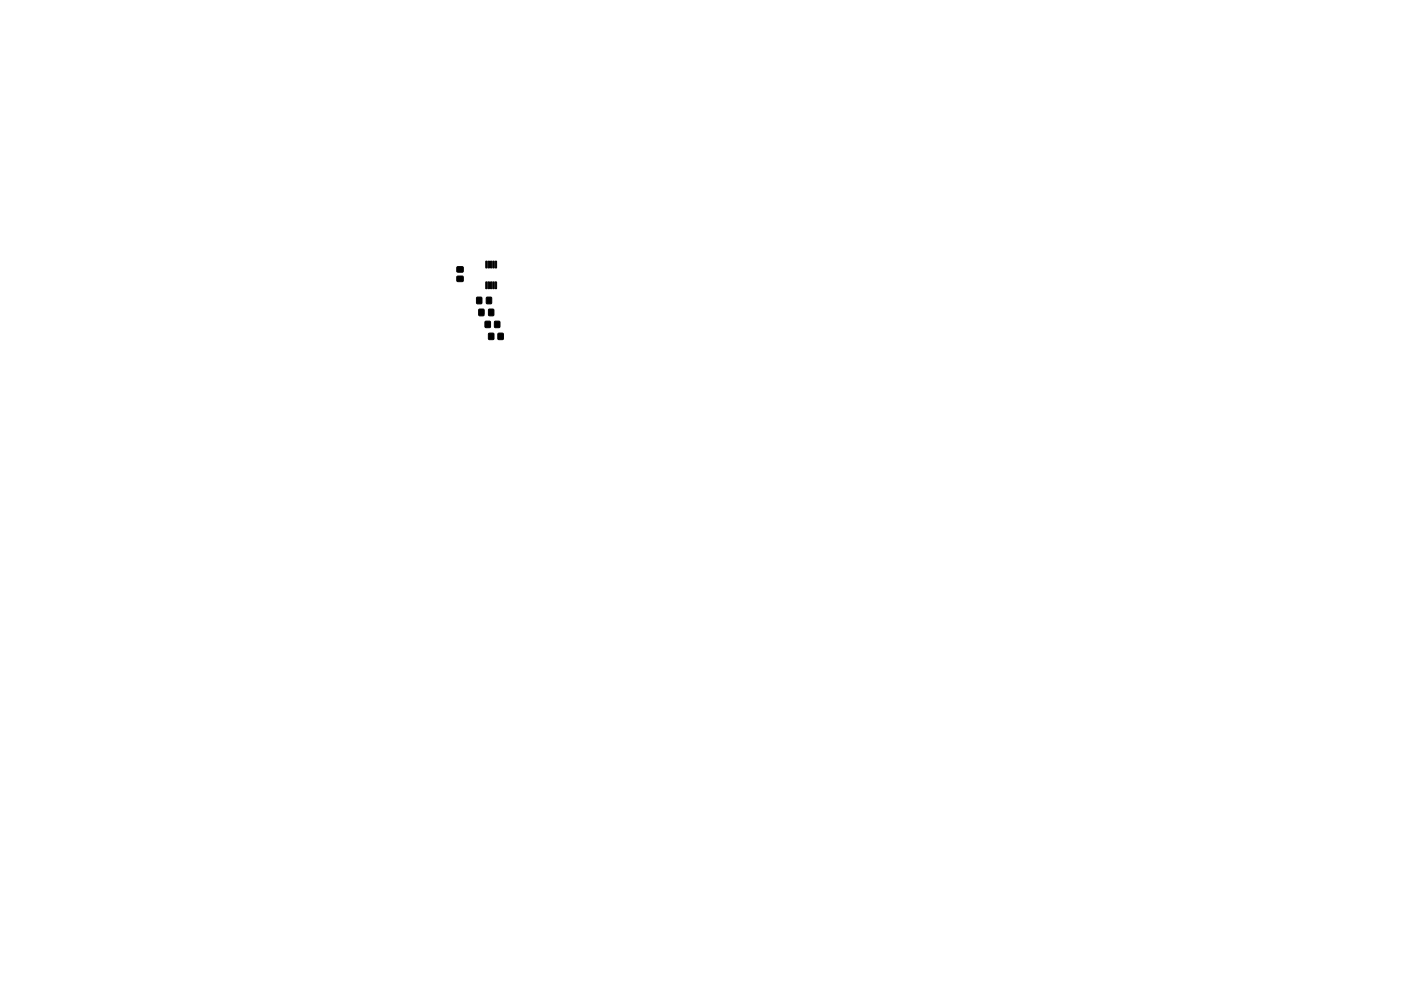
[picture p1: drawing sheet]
<svg xmlns="http://www.w3.org/2000/svg" width="297mm" height="210mm" viewBox="0 0 297 210" stroke-linecap="round" stroke-linejoin="round" font-family="sans-serif">
<g fill="#000" stroke="#000" stroke-width=".21">
<path d="M96.9 58.6h1.2l.1 1.1h-1.3zM96.9 56.6h1.2l.1 1.1h-1.3zM103 55.4l.3 .1-.1 1.4-.2-.1zM103 59.8l.3 .1-.1 1.4-.2-.1zM103.5 55.4l.3 .1-.1 1.4-.2-.1zM103.5 59.8l.3 .1-.1 1.4-.2-.1zM104 55.4l.3 .1-.1 1.4-.2-.1zM104 59.8l.3 .1-.1 1.4-.2-.1zM104.5 55.4l.3 .1-.1 1.4-.2-.1zM104.5 59.8l.3 .1-.1 1.4-.2-.1zM105 55.4l.3 .1-.1 1.4-.2-.1zM105 59.8l.3 .1-.1 1.4-.2-.1z"/>
<path d="M101.1 63.1h1v1.3h-1zM101.6 65.6l1 .1v1.3l-1.1-.1zM102.9 68.2h1.1l-.1 1.3-1-.1zM103.2 63.1h1v1.3h-1.1zM103.6 65.6l1.1 .1-.1 1.3-1-.1zM103.6 70.7l1.1 .1-.1 1.2h-1zM104.9 68.2h1.1l-.1 1.3-1-.1zM105.6 70.7l1.1 .1-.1 1.2h-1z"/>
</g>
</svg>
